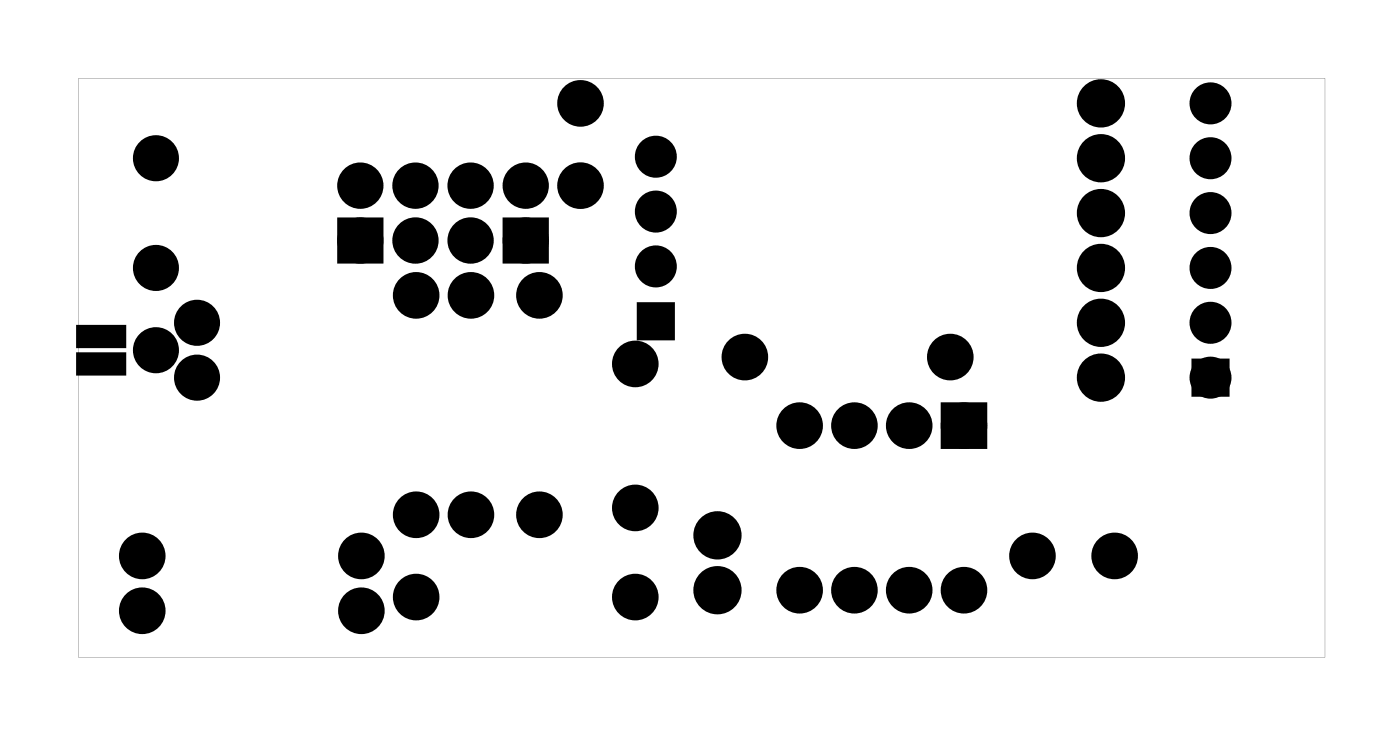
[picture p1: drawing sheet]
<svg xmlns="http://www.w3.org/2000/svg" width="65mm" height="34mm" viewBox="0 0 65 34" stroke-linecap="round" stroke-linejoin="round" font-family="sans-serif">
<g fill="#000">
<path d="M3.7 15.2h2v.8h-2zM3.7 16.4h2v.9h-2zM16 10.4h1.4v1.5h-1.4zM23.6 10.4h1.5v1.5h-1.5zM44 19h1.4v1.4h-1.4z"/>
<path d="M3.6 3.6h57.8v26.8h-57.8zM3.6 3.6v26.8h57.8v-26.8z"/>
<path d="M29.7 14.1v1.5h1.5v-1.5zM29.9 14.9a.5 .5 0 0 1 1 0 .5 .5 0 0 1-1 0z"/>
<path d="M55.4 16.7v1.5h1.5v-1.5zM55.7 17.5a.47 .47 0 0 1 .9 0 .47 .47 0 0 1-.9 0z"/>
</g>
<g fill="#000">
<circle cx="7.2" cy="12.4" r=".67"/>
<circle cx="7.2" cy="7.3" r=".67"/>
<circle cx="7.2" cy="16.2" r=".67"/>
<circle cx="9.1" cy="17.5" r=".67"/>
<circle cx="9.1" cy="14.9" r=".67"/>
<circle cx="16.7" cy="8.6" r=".73"/>
<circle cx="16.7" cy="11.1" r=".73"/>
<circle cx="19.3" cy="8.6" r=".73"/>
<circle cx="19.3" cy="11.1" r=".73"/>
<circle cx="19.3" cy="13.7" r=".7"/>
<circle cx="21.8" cy="8.6" r=".73"/>
<circle cx="21.8" cy="11.1" r=".73"/>
<circle cx="21.8" cy="13.7" r=".7"/>
<circle cx="24.4" cy="8.6" r=".73"/>
<circle cx="24.4" cy="11.1" r=".73"/>
<circle cx="25" cy="13.7" r=".7"/>
<circle cx="26.9" cy="4.8" r=".7"/>
<circle cx="26.9" cy="8.6" r=".7"/>
<circle cx="29.5" cy="16.9" r=".7"/>
<circle cx="30.4" cy="12.3" r=".62"/>
<circle cx="30.4" cy="7.3" r=".62"/>
<circle cx="30.4" cy="9.8" r=".62"/>
<circle cx="30.4" cy="14.9" r=".62"/>
<circle cx="34.5" cy="16.5" r=".7"/>
<circle cx="37.1" cy="19.7" r=".7"/>
<circle cx="39.6" cy="19.7" r=".7"/>
<circle cx="42.2" cy="19.7" r=".7"/>
<circle cx="44.1" cy="16.5" r=".7"/>
<circle cx="44.7" cy="19.7" r=".7"/>
<circle cx="51" cy="9.9" r=".74"/>
<circle cx="51" cy="7.3" r=".74"/>
<circle cx="51" cy="4.8" r=".74"/>
<circle cx="51" cy="12.4" r=".74"/>
<circle cx="51" cy="14.9" r=".74"/>
<circle cx="51" cy="17.5" r=".74"/>
<circle cx="56.1" cy="14.9" r=".62"/>
<circle cx="56.1" cy="9.9" r=".62"/>
<circle cx="56.1" cy="7.3" r=".62"/>
<circle cx="56.1" cy="4.8" r=".62"/>
<circle cx="56.1" cy="12.4" r=".62"/>
<circle cx="56.1" cy="17.5" r=".62"/>
<circle cx="6.6" cy="28.3" r=".7"/>
<circle cx="6.6" cy="25.7" r=".7"/>
<circle cx="16.8" cy="28.3" r=".7"/>
<circle cx="16.8" cy="25.7" r=".7"/>
<circle cx="19.3" cy="23.8" r=".7"/>
<circle cx="19.3" cy="27.6" r=".7"/>
<circle cx="21.8" cy="23.8" r=".7"/>
<circle cx="25" cy="23.8" r=".7"/>
<circle cx="29.5" cy="23.5" r=".7"/>
<circle cx="29.5" cy="27.6" r=".7"/>
<circle cx="33.3" cy="27.3" r=".74"/>
<circle cx="33.3" cy="24.8" r=".74"/>
<circle cx="37.1" cy="27.3" r=".7"/>
<circle cx="39.6" cy="27.3" r=".7"/>
<circle cx="42.2" cy="27.3" r=".7"/>
<circle cx="44.7" cy="27.3" r=".7"/>
<circle cx="47.9" cy="25.7" r=".7"/>
<circle cx="51.7" cy="25.7" r=".7"/>
</g>
<g fill="none" stroke="#000" stroke-width=".76" stroke-linecap="butt">
<path d="M44 19h1.4v1.4h-1.4z"/>
<circle cx="19.3" cy="13.7" r=".7"/>
<circle cx="21.8" cy="13.7" r=".7"/>
<circle cx="25" cy="13.7" r=".7"/>
<circle cx="26.9" cy="8.6" r=".7"/>
<circle cx="26.9" cy="4.8" r=".7"/>
<circle cx="29.5" cy="16.9" r=".7"/>
<circle cx="34.5" cy="16.5" r=".7"/>
<circle cx="37.1" cy="19.7" r=".7"/>
<circle cx="39.6" cy="19.7" r=".7"/>
<circle cx="42.2" cy="19.7" r=".7"/>
<circle cx="44.1" cy="16.5" r=".7"/>
<circle cx="44.7" cy="19.7" r=".7"/>
<circle cx="51" cy="4.8" r=".74"/>
<circle cx="51" cy="7.3" r=".74"/>
<circle cx="51" cy="12.4" r=".74"/>
<circle cx="51" cy="9.9" r=".74"/>
<circle cx="51" cy="17.5" r=".74"/>
<circle cx="51" cy="14.9" r=".74"/>
<circle cx="6.6" cy="25.7" r=".7"/>
<circle cx="6.6" cy="28.3" r=".7"/>
<circle cx="16.8" cy="25.7" r=".7"/>
<circle cx="16.8" cy="28.3" r=".7"/>
<circle cx="19.3" cy="23.8" r=".7"/>
<circle cx="19.3" cy="27.6" r=".7"/>
<circle cx="21.8" cy="23.8" r=".7"/>
<circle cx="25" cy="23.8" r=".7"/>
<circle cx="29.5" cy="23.5" r=".7"/>
<circle cx="29.5" cy="27.6" r=".7"/>
<circle cx="33.3" cy="27.3" r=".74"/>
<circle cx="33.3" cy="24.8" r=".74"/>
<circle cx="37.1" cy="27.3" r=".7"/>
<circle cx="39.6" cy="27.3" r=".7"/>
<circle cx="42.2" cy="27.3" r=".7"/>
<circle cx="44.7" cy="27.3" r=".7"/>
<circle cx="47.9" cy="25.7" r=".7"/>
<circle cx="51.7" cy="25.7" r=".7"/>
</g>
<g fill="none" stroke="#000" stroke-width=".69" stroke-linecap="butt">
<path d="M16 10.4h1.4v1.5h-1.4zM23.6 10.4h1.5v1.5h-1.5z"/>
<circle cx="16.7" cy="11.1" r=".73"/>
<circle cx="16.7" cy="8.6" r=".73"/>
<circle cx="19.3" cy="11.1" r=".73"/>
<circle cx="19.3" cy="8.6" r=".73"/>
<circle cx="21.8" cy="11.1" r=".73"/>
<circle cx="21.8" cy="8.6" r=".73"/>
<circle cx="24.4" cy="11.1" r=".73"/>
<circle cx="24.4" cy="8.6" r=".73"/>
<circle cx="30.4" cy="7.3" r=".62"/>
<circle cx="30.4" cy="12.3" r=".62"/>
<circle cx="30.4" cy="9.8" r=".62"/>
<circle cx="56.1" cy="7.3" r=".62"/>
<circle cx="56.1" cy="12.4" r=".62"/>
<circle cx="56.1" cy="9.9" r=".62"/>
<circle cx="56.1" cy="17.5" r=".62"/>
<circle cx="56.1" cy="14.9" r=".62"/>
<circle cx="56.1" cy="4.8" r=".62"/>
</g>
<g fill="none" stroke="#000" stroke-width=".25">
<path d="M3.7 15.2h2v.8h-2zM3.7 16.4h2v.9h-2zM29.7 14.1h1.5v1.5h-1.5zM55.4 16.7h1.5v1.5h-1.5z"/>
<circle cx="30.4" cy="14.9" r=".47"/>
<circle cx="30.4" cy="14.9" r=".62"/>
<circle cx="56.1" cy="17.5" r=".47"/>
</g>
<g fill="none" stroke="#000" stroke-width=".79" stroke-linecap="butt">
<circle cx="7.2" cy="12.4" r=".67"/>
<circle cx="7.2" cy="7.3" r=".67"/>
<circle cx="7.2" cy="16.2" r=".67"/>
<circle cx="9.1" cy="17.5" r=".67"/>
<circle cx="9.1" cy="14.9" r=".67"/>
</g>
</svg>
